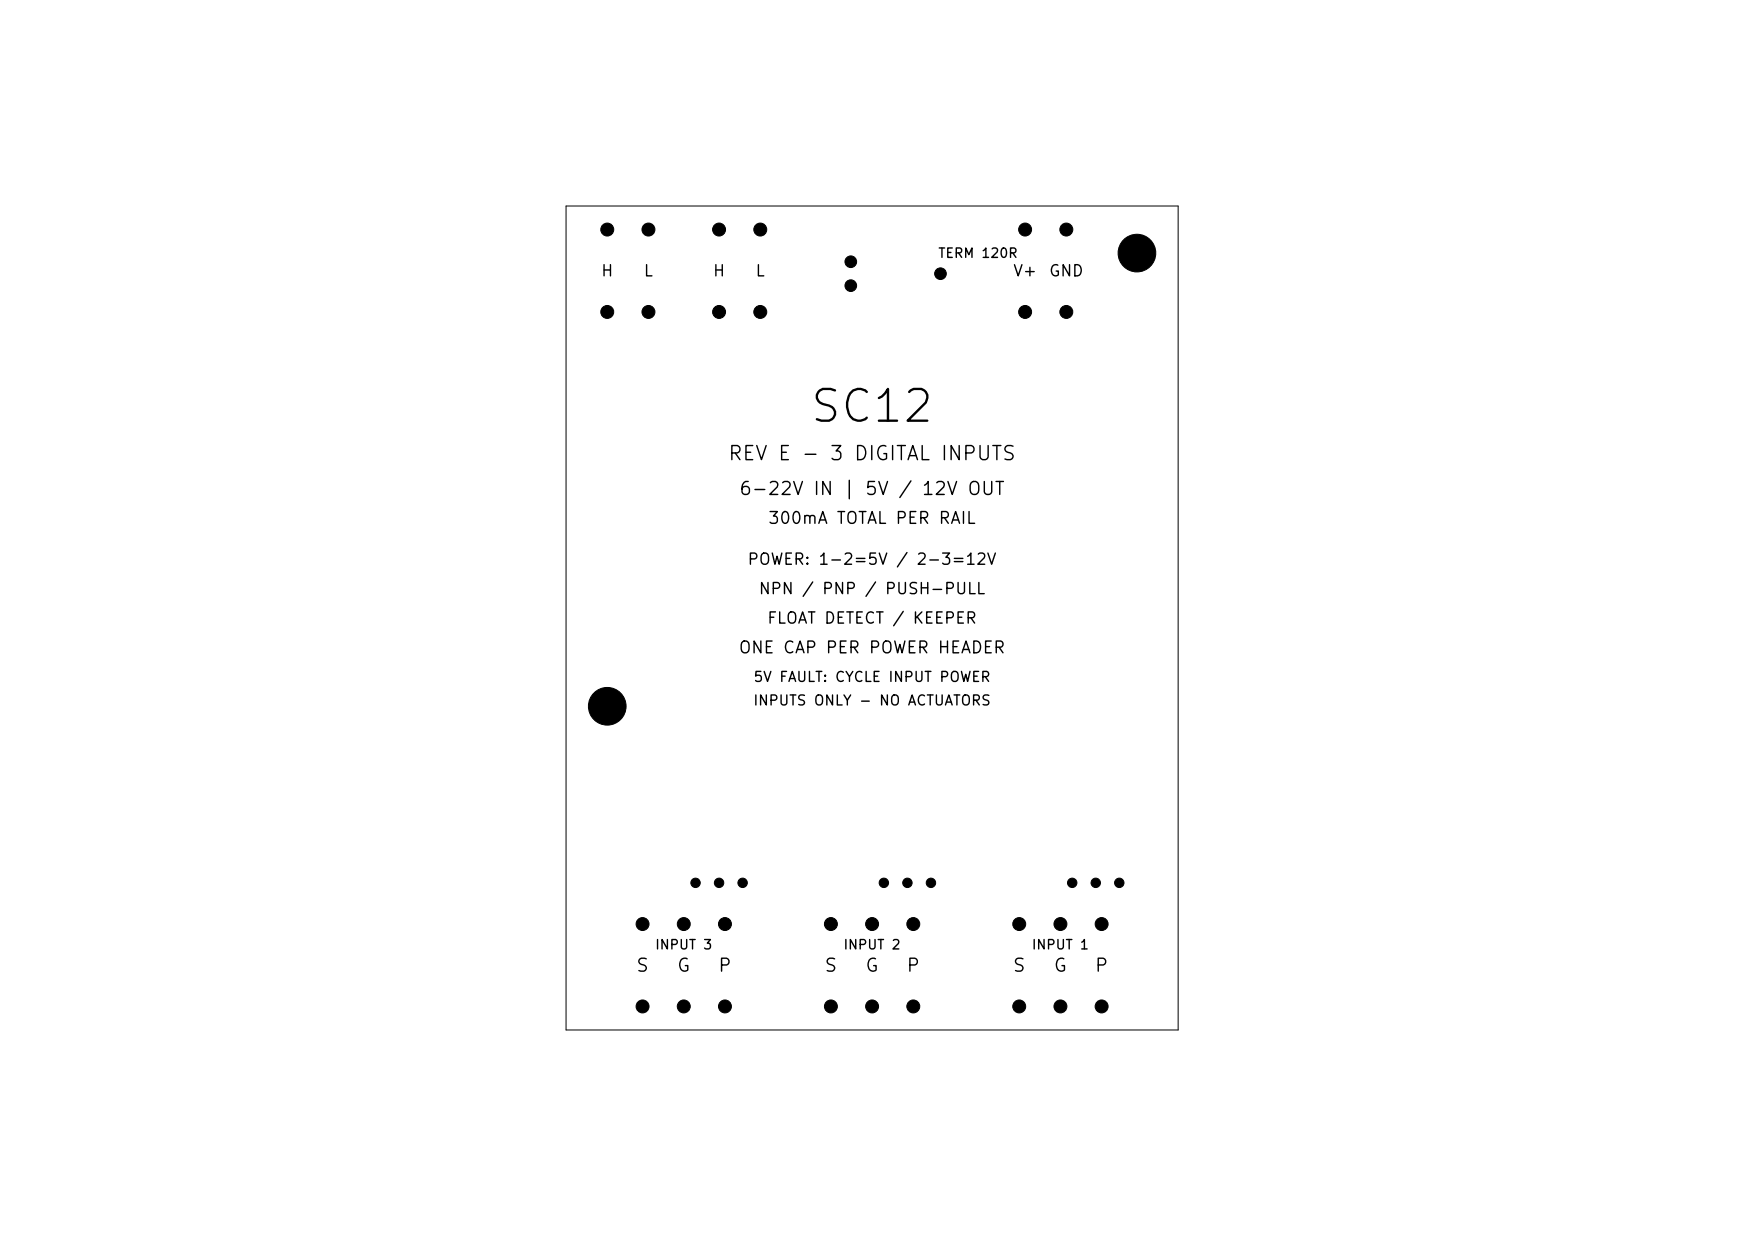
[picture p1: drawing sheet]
<svg xmlns="http://www.w3.org/2000/svg" width="297mm" height="210mm" viewBox="0 0 297 210" stroke-linecap="round" stroke-linejoin="round" font-family="sans-serif">
<defs><g id="words">
<text font-size="5.4" x="137.2" y="73.1">SC12</text>
<text font-size="2.4" x="123.5" y="78.8">REV E - 3 DIGITAL INPUTS</text>
<g font-size="2.2">
<text x="125.4" y="84.7">6-22V IN | 5V / 12V OUT</text>
<text x="107.9" y="165.7">S</text>
<text x="114.9" y="165.7">G</text>
<text x="121.9" y="165.7">P</text>
<text x="139.9" y="165.7">S</text>
<text x="146.9" y="165.7">G</text>
<text x="153.9" y="165.7">P</text>
<text x="171.9" y="165.7">S</text>
<text x="178.9" y="165.7">G</text>
<text x="185.9" y="165.7">P</text>
</g>
<g font-size="2">
<text x="130.4" y="89.5">300mA TOTAL PER RAIL</text>
<text x="125.4" y="111.5">ONE CAP PER POWER HEADER</text>
</g>
<g font-size="1.9">
<text x="102" y="47.4">H</text>
<text x="109.2" y="47.4">L</text>
<text x="121" y="47.4">H</text>
<text x="128.2" y="47.4">L</text>
<text x="172" y="47.4">V+</text>
<text x="178.1" y="47.4">GND</text>
<text x="126.9" y="96.4">POWER: 1-2=5V / 2-3=12V</text>
<text x="128.8" y="101.4">NPN / PNP / PUSH-PULL</text>
<text x="130.2" y="106.4">FLOAT DETECT / KEEPER</text>
</g>
<g font-size="1.7">
<text x="127.9" y="116.3">5V FAULT: CYCLE INPUT POWER</text>
<text x="127.9" y="120.3">INPUTS ONLY - NO ACTUATORS</text>
</g>
<g font-size="1.6">
<text x="159.3" y="44.2">TERM 120R</text>
<text x="111.2" y="161.7">INPUT 3</text>
<text x="143.2" y="161.7">INPUT 2</text>
<text x="175.2" y="161.7">INPUT 1</text>
</g>
</g></defs>
<path d="M96.2 35h104v140h-104z" fill="none" stroke="#000" stroke-width=".17"/>
<g fill="#000" stroke="#000" stroke-width=".17">
<circle cx="103.2" cy="39" r="1.1"/>
<circle cx="110.2" cy="39" r="1.1"/>
<circle cx="122.2" cy="39" r="1.1"/>
<circle cx="129.2" cy="39" r="1.1"/>
<circle cx="174.2" cy="39" r="1.1"/>
<circle cx="181.2" cy="39" r="1.1"/>
<circle cx="103.2" cy="53" r="1.1"/>
<circle cx="110.2" cy="53" r="1.1"/>
<circle cx="122.2" cy="53" r="1.1"/>
<circle cx="129.2" cy="53" r="1.1"/>
<circle cx="144.6" cy="48.5" r=".99"/>
<circle cx="144.6" cy="44.5" r=".99"/>
<circle cx="159.8" cy="46.5" r=".99"/>
<circle cx="174.2" cy="53" r="1.1"/>
<circle cx="181.2" cy="53" r="1.1"/>
<circle cx="193.2" cy="43" r="3.2"/>
<circle cx="103.2" cy="120" r="3.2"/>
<circle cx="109.2" cy="157" r="1.1"/>
<circle cx="116.2" cy="157" r="1.1"/>
<circle cx="118.2" cy="150" r=".8"/>
<circle cx="122.2" cy="150" r=".8"/>
<circle cx="123.2" cy="157" r="1.1"/>
<circle cx="126.2" cy="150" r=".8"/>
<circle cx="141.2" cy="157" r="1.1"/>
<circle cx="148.2" cy="157" r="1.1"/>
<circle cx="150.2" cy="150" r=".8"/>
<circle cx="154.2" cy="150" r=".8"/>
<circle cx="155.2" cy="157" r="1.1"/>
<circle cx="158.2" cy="150" r=".8"/>
<circle cx="173.2" cy="157" r="1.1"/>
<circle cx="180.2" cy="157" r="1.1"/>
<circle cx="182.2" cy="150" r=".8"/>
<circle cx="186.2" cy="150" r=".8"/>
<circle cx="187.2" cy="157" r="1.1"/>
<circle cx="190.2" cy="150" r=".8"/>
<circle cx="109.2" cy="171" r="1.1"/>
<circle cx="116.2" cy="171" r="1.1"/>
<circle cx="123.2" cy="171" r="1.1"/>
<circle cx="141.2" cy="171" r="1.1"/>
<circle cx="148.2" cy="171" r="1.1"/>
<circle cx="155.2" cy="171" r="1.1"/>
<circle cx="173.2" cy="171" r="1.1"/>
<circle cx="180.2" cy="171" r="1.1"/>
<circle cx="187.2" cy="171" r="1.1"/>
</g>
<use href="#words"/>
</svg>
